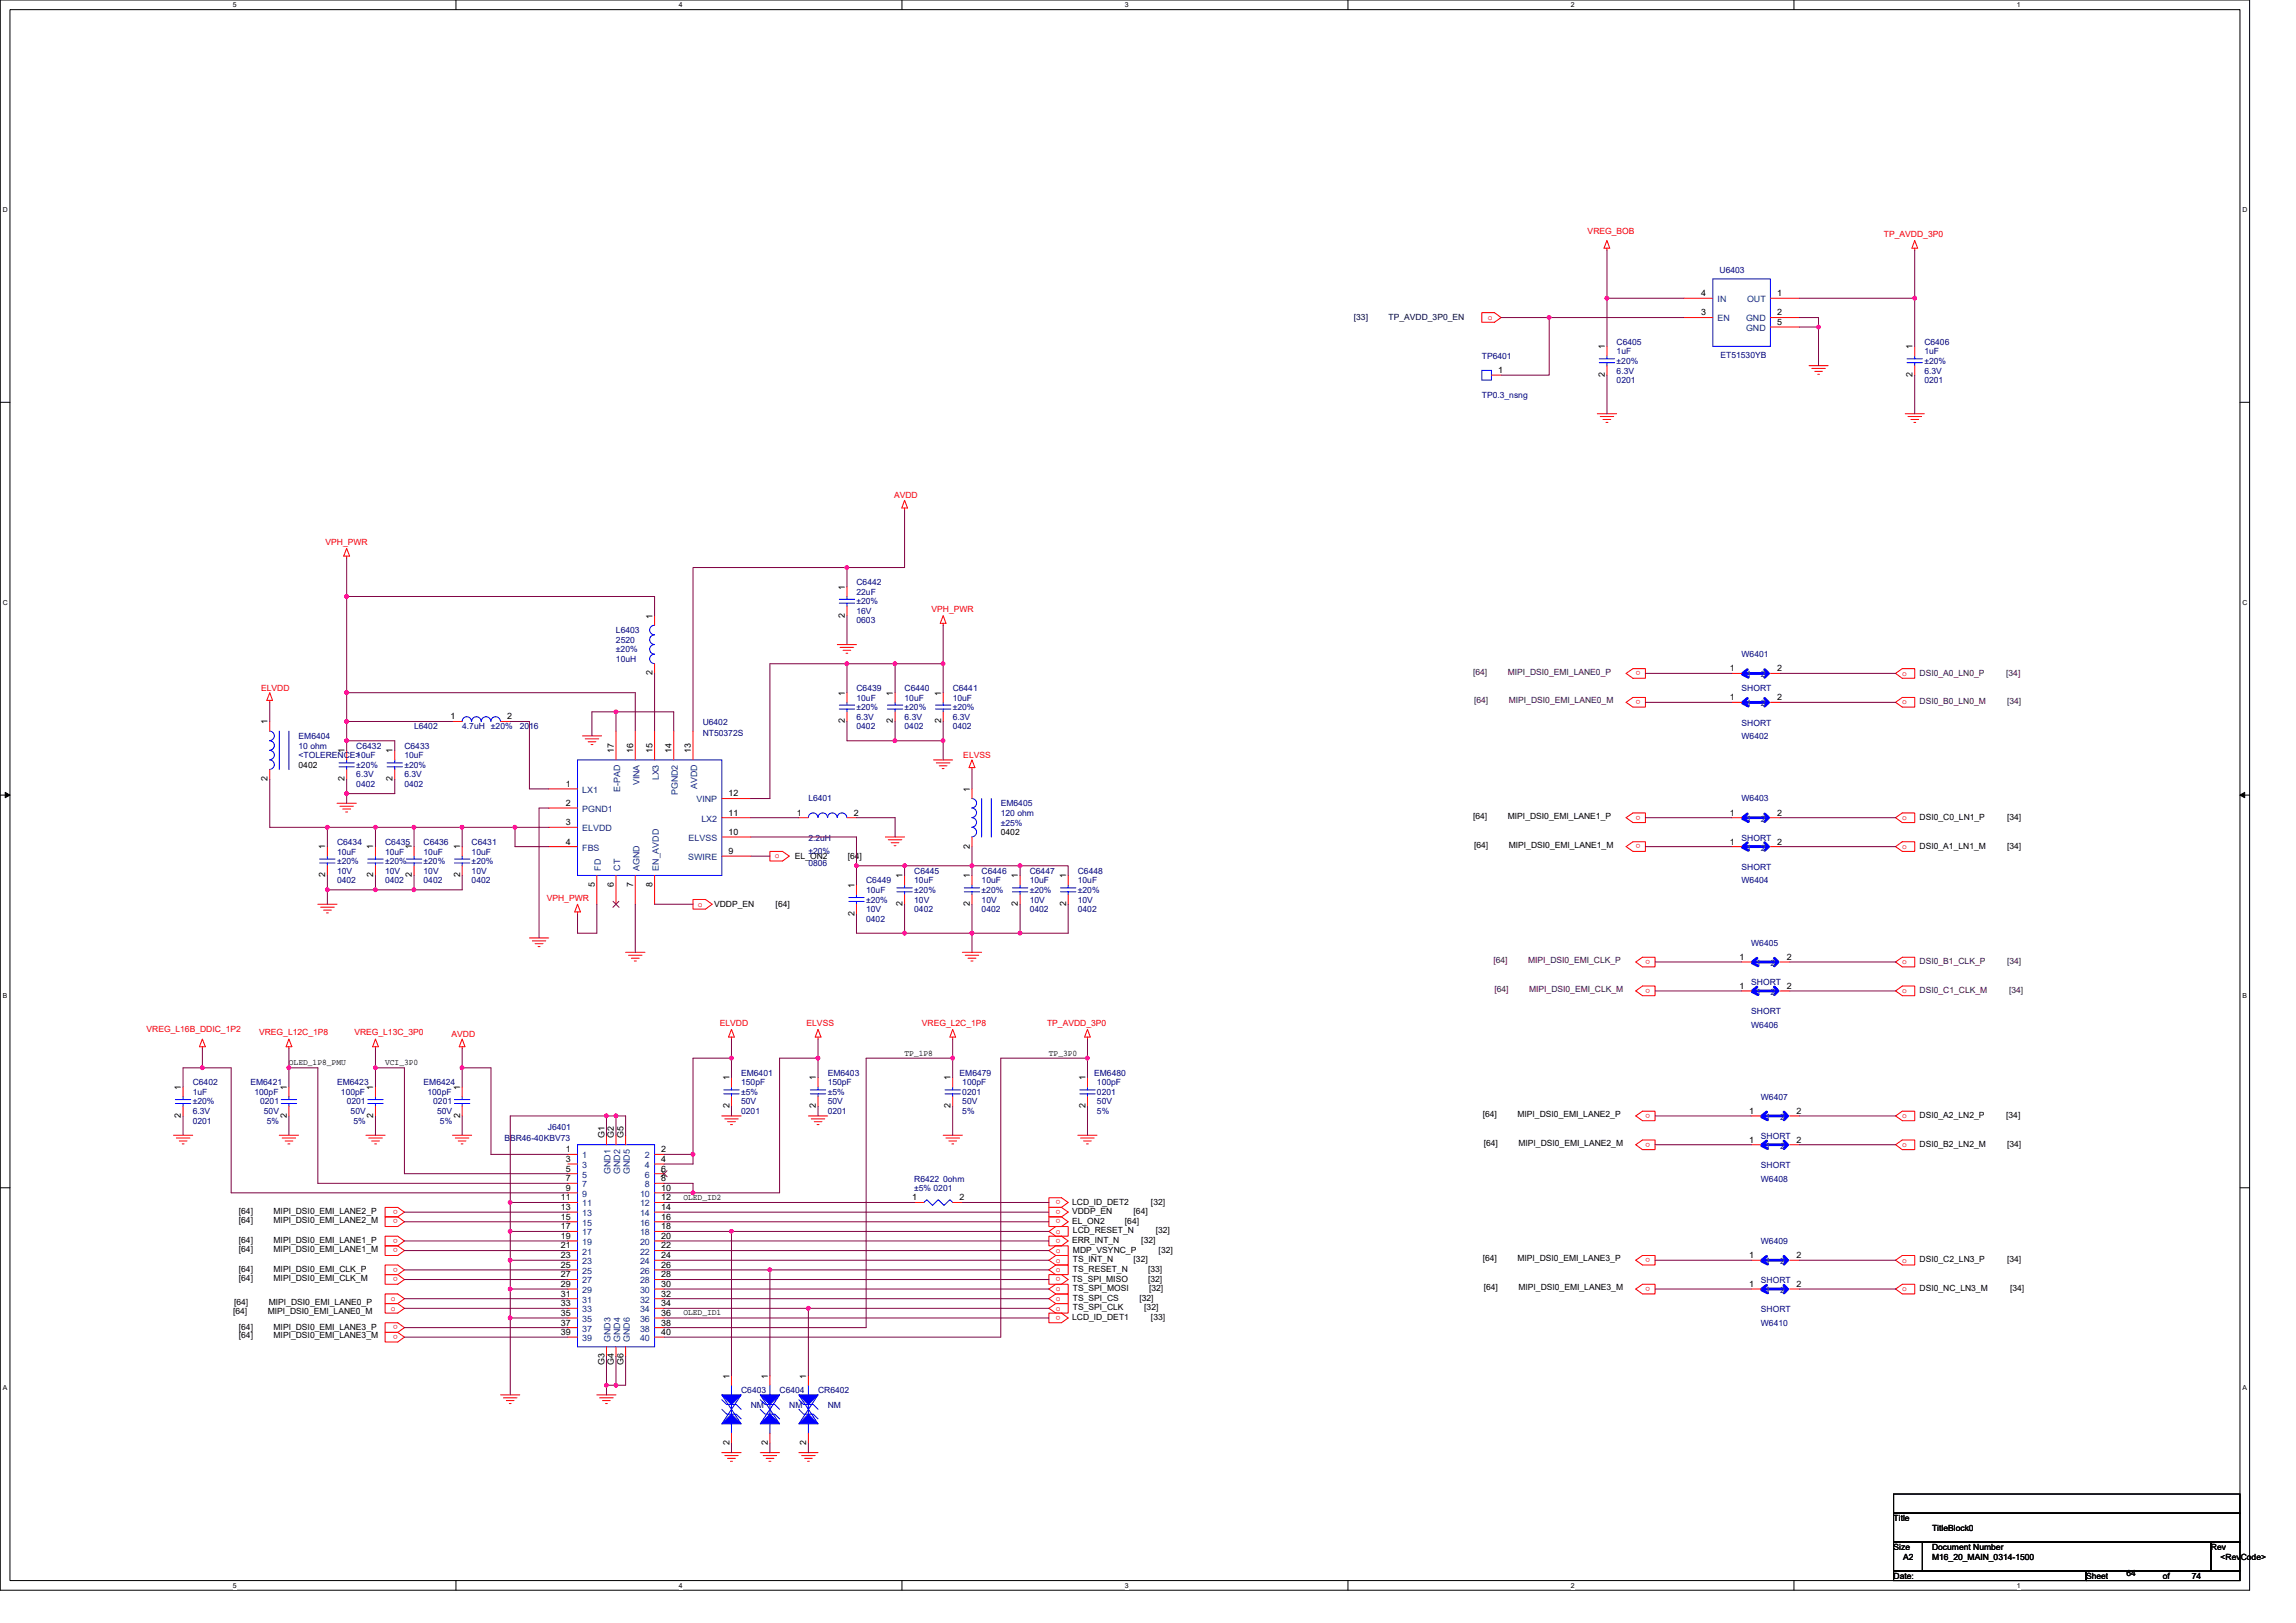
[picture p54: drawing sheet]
<svg xmlns="http://www.w3.org/2000/svg" width="297mm" height="210mm" viewBox="0 0 297 210" stroke-linecap="round" stroke-linejoin="round" font-family="sans-serif">
<defs><g id="words">
<g font-size="1.1" fill="#f00">
<text x="205.4" y="30.3">VREG_BOB</text>
<text x="243.7" y="30.6">TP_AVDD_3P0</text>
<text x="192.5" y="41.4">o</text>
<text x="115.7" y="64.5">AVDD</text>
<text x="42.1" y="70.5">VPH_PWR</text>
<text x="120.5" y="79.2">VPH_PWR</text>
<text x="33.8" y="89.4">ELVDD</text>
<text x="212.3" y="86.8" transform="rotate(180 212.3 86.8)">o</text>
<text x="246.1" y="87.4">o</text>
<text x="212.3" y="90.6" transform="rotate(180 212.3 90.6)">o</text>
<text x="246.1" y="91.1">o</text>
<text x="124.6" y="98.1">ELVSS</text>
<text x="212.3" y="105.5" transform="rotate(180 212.3 105.5)">o</text>
<text x="246.1" y="106.1">o</text>
<text x="100.2" y="111.1">o</text>
<text x="212.3" y="109.2" transform="rotate(180 212.3 109.2)">o</text>
<text x="246.1" y="109.8">o</text>
<text x="70.7" y="116.5">VPH_PWR</text>
<text x="90.3" y="117.3">o</text>
<text x="213.5" y="124.2" transform="rotate(180 213.5 124.2)">o</text>
<text x="246.1" y="124.8">o</text>
<text x="213.5" y="127.9" transform="rotate(180 213.5 127.9)">o</text>
<text x="246.1" y="128.5">o</text>
<text x="19" y="133.6">VREG_L16B_DDIC_1P2</text>
<text x="33.5" y="133.9">VREG_L12C_1P8</text>
<text x="45.8" y="133.9">VREG_L13C_3P0</text>
<text x="58.4" y="134.2">AVDD</text>
<text x="93.1" y="132.7">ELVDD</text>
<text x="104.3" y="132.7">ELVSS</text>
<text x="119.3" y="132.7">VREG_L2C_1P8</text>
<text x="135.5" y="132.7">TP_AVDD_3P0</text>
<text x="213.5" y="144.1" transform="rotate(180 213.5 144.1)">o</text>
<text x="213.5" y="147.8" transform="rotate(180 213.5 147.8)">o</text>
<text x="246.1" y="144.7">o</text>
<text x="246.1" y="148.4">o</text>
<text x="137.2" y="155.3" transform="rotate(180 137.2 155.3)">o</text>
<text x="51.5" y="156.5" transform="rotate(180 51.5 156.5)">o</text>
<text x="51.5" y="157.8" transform="rotate(180 51.5 157.8)">o</text>
<text x="51.5" y="160.3" transform="rotate(180 51.5 160.3)">o</text>
<text x="51.5" y="161.5" transform="rotate(180 51.5 161.5)">o</text>
<text x="136.6" y="159.6">o</text>
<text x="137.2" y="160.3" transform="rotate(180 137.2 160.3)">o</text>
<text x="137.2" y="156.5" transform="rotate(180 137.2 156.5)">o</text>
<text x="137.2" y="157.8" transform="rotate(180 137.2 157.8)">o</text>
<text x="51.5" y="164" transform="rotate(180 51.5 164)">o</text>
<text x="51.5" y="165.2" transform="rotate(180 51.5 165.2)">o</text>
<text x="136.6" y="162.1">o</text>
<text x="136.6" y="163.3">o</text>
<text x="136.6" y="164.6">o</text>
<text x="136.6" y="167.1">o</text>
<text x="137.2" y="165.2" transform="rotate(180 137.2 165.2)">o</text>
<text x="213.5" y="162.8" transform="rotate(180 213.5 162.8)">o</text>
<text x="213.5" y="166.5" transform="rotate(180 213.5 166.5)">o</text>
<text x="246.1" y="163.3">o</text>
<text x="246.1" y="167.1">o</text>
<text x="50.6" y="168.3">o</text>
<text x="50.6" y="169.6">o</text>
<text x="51.5" y="171.5" transform="rotate(180 51.5 171.5)">o</text>
<text x="51.5" y="172.7" transform="rotate(180 51.5 172.7)">o</text>
<text x="136.6" y="168.3">o</text>
<text x="136.6" y="169.6">o</text>
<text x="137.2" y="170.2" transform="rotate(180 137.2 170.2)">o</text>
</g>
<g font-size="1.1" fill="#000080">
<text x="222.5" y="35.4">U6403</text>
<text x="191.7" y="46.4">TP6401</text>
<text x="209.1" y="44.6">C6405</text>
<text x="209.1" y="45.8">1uF</text>
<text x="209.1" y="47.1">±20%</text>
<text x="222.6" y="46.3">ET51530YB</text>
<text x="249" y="44.6">C6406</text>
<text x="249" y="45.8">1uF</text>
<text x="249" y="47.1">±20%</text>
<text x="191.7" y="51.5">TP0.3_nsng</text>
<text x="209.1" y="49.6">0201</text>
<text x="209.1" y="48.3">6.3V</text>
<text x="249" y="49.6">0201</text>
<text x="249" y="48.3">6.3V</text>
<text x="110.8" y="75.7">C6442</text>
<text x="110.8" y="76.9">22uF</text>
<text x="79.7" y="81.9">L6403</text>
<text x="79.7" y="83.2">2520</text>
<text x="110.8" y="80.7">0603</text>
<text x="110.8" y="79.4">16V</text>
<text x="110.8" y="78.2">±20%</text>
<text x="79.7" y="85.7">10uH</text>
<text x="79.7" y="84.4">±20%</text>
<text x="110.8" y="89.4">C6439</text>
<text x="117" y="89.4">C6440</text>
<text x="123.3" y="89.4">C6441</text>
<text x="225.3" y="85">W6401</text>
<text x="225.3" y="89.4">SHORT</text>
<text x="38.6" y="95.6">EM6404</text>
<text x="53.6" y="94.4">L6402</text>
<text x="59.8" y="94.4">4.7uH</text>
<text x="63.5" y="94.4">±20%</text>
<text x="67.2" y="94.4">2016</text>
<text x="90.9" y="93.7">U6402</text>
<text x="90.9" y="95.2">NT50372S</text>
<text x="110.8" y="90.6">10uF</text>
<text x="110.8" y="94.4">0402</text>
<text x="110.8" y="93.1">6.3V</text>
<text x="110.8" y="91.9">±20%</text>
<text x="117" y="90.6">10uF</text>
<text x="117" y="94.4">0402</text>
<text x="117" y="93.1">6.3V</text>
<text x="117" y="91.9">±20%</text>
<text x="123.3" y="90.6">10uF</text>
<text x="123.3" y="94.4">0402</text>
<text x="123.3" y="93.1">6.3V</text>
<text x="123.3" y="91.9">±20%</text>
<text x="225.3" y="95.6">W6402</text>
<text x="225.3" y="93.9">SHORT</text>
<text x="38.6" y="96.9">10 ohm</text>
<text x="38.6" y="98.1">&lt;TOLERENCE&gt;</text>
<text x="46.1" y="96.9">C6432</text>
<text x="46.1" y="98.1">10uF</text>
<text x="46.1" y="101.8">0402</text>
<text x="46.1" y="100.6">6.3V</text>
<text x="46.1" y="99.3">±20%</text>
<text x="52.3" y="96.9">C6433</text>
<text x="52.3" y="98.1">10uF</text>
<text x="52.3" y="101.8">0402</text>
<text x="52.3" y="100.6">6.3V</text>
<text x="52.3" y="99.3">±20%</text>
<text x="104.6" y="103.7">L6401</text>
<text x="129.5" y="104.3">EM6405</text>
<text x="129.5" y="105.6">120 ohm</text>
<text x="129.5" y="106.8">±25%</text>
<text x="225.3" y="103.7">W6403</text>
<text x="43.6" y="109.3">C6434</text>
<text x="43.6" y="110.6">10uF</text>
<text x="43.6" y="113">10V</text>
<text x="43.6" y="111.8">±20%</text>
<text x="49.8" y="109.3">C6435</text>
<text x="49.8" y="110.6">10uF</text>
<text x="49.8" y="113">10V</text>
<text x="49.8" y="111.8">±20%</text>
<text x="54.8" y="109.3">C6436</text>
<text x="54.8" y="110.6">10uF</text>
<text x="54.8" y="113">10V</text>
<text x="54.8" y="111.8">±20%</text>
<text x="61" y="109.3">C6431</text>
<text x="61" y="110.6">10uF</text>
<text x="61" y="113">10V</text>
<text x="61" y="111.8">±20%</text>
<text x="104.6" y="108.8">2.2uH</text>
<text x="104.6" y="110.4">±20%</text>
<text x="104.6" y="112">0806</text>
<text x="118.3" y="113">C6445</text>
<text x="127" y="113">C6446</text>
<text x="133.2" y="113">C6447</text>
<text x="139.4" y="113">C6448</text>
<text x="225.3" y="112.5">SHORT</text>
<text x="225.3" y="108.8">SHORT</text>
<text x="43.6" y="114.3">0402</text>
<text x="49.8" y="114.3">0402</text>
<text x="54.8" y="114.3">0402</text>
<text x="61" y="114.3">0402</text>
<text x="112.1" y="114.3">C6449</text>
<text x="112.1" y="115.5">10uF</text>
<text x="112.1" y="119.3">0402</text>
<text x="112.1" y="118">10V</text>
<text x="112.1" y="116.8">±20%</text>
<text x="118.3" y="114.3">10uF</text>
<text x="118.3" y="118">0402</text>
<text x="118.3" y="116.8">10V</text>
<text x="118.3" y="115.5">±20%</text>
<text x="127" y="114.3">10uF</text>
<text x="127" y="118">0402</text>
<text x="127" y="116.8">10V</text>
<text x="127" y="115.5">±20%</text>
<text x="133.2" y="114.3">10uF</text>
<text x="133.2" y="118">0402</text>
<text x="133.2" y="116.8">10V</text>
<text x="133.2" y="115.5">±20%</text>
<text x="139.4" y="114.3">10uF</text>
<text x="139.4" y="118">0402</text>
<text x="139.4" y="116.8">10V</text>
<text x="139.4" y="115.5">±20%</text>
<text x="225.3" y="114.3">W6404</text>
<text x="226.6" y="122.4">W6405</text>
<text x="226.6" y="131.2">SHORT</text>
<text x="226.6" y="127.5">SHORT</text>
<text x="226.6" y="132.9">W6406</text>
<text x="24.9" y="140.4">C6402</text>
<text x="24.9" y="141.7">1uF</text>
<text x="24.9" y="142.9">±20%</text>
<text x="32.4" y="140.4">EM6421</text>
<text x="32.9" y="141.7">100pF</text>
<text x="33.7" y="142.9">0201</text>
<text x="43.6" y="140.4">EM6423</text>
<text x="44.1" y="141.7">100pF</text>
<text x="44.8" y="142.9">0201</text>
<text x="54.8" y="140.4">EM6424</text>
<text x="55.3" y="141.7">100pF</text>
<text x="56" y="142.9">0201</text>
<text x="95.9" y="139.2">EM6401</text>
<text x="95.9" y="140.4">150pF</text>
<text x="95.9" y="142.9">50V</text>
<text x="95.9" y="141.7">±5%</text>
<text x="107.1" y="139.2">EM6403</text>
<text x="107.1" y="140.4">150pF</text>
<text x="107.1" y="142.9">50V</text>
<text x="107.1" y="141.7">±5%</text>
<text x="124.1" y="139.2">EM6479</text>
<text x="124.5" y="140.4">100pF</text>
<text x="124.5" y="141.7">0201</text>
<text x="124.5" y="142.9">50V</text>
<text x="141.6" y="139.2">EM6480</text>
<text x="141.9" y="140.4">100pF</text>
<text x="141.9" y="141.7">0201</text>
<text x="141.9" y="142.9">50V</text>
<text x="227.8" y="142.3">W6407</text>
<text x="24.9" y="145.4">0201</text>
<text x="24.9" y="144.1">6.3V</text>
<text x="34.1" y="144.1">50V</text>
<text x="34.5" y="145.4">5%</text>
<text x="45.4" y="144.1">50V</text>
<text x="45.7" y="145.4">5%</text>
<text x="56.6" y="144.1">50V</text>
<text x="56.9" y="145.4">5%</text>
<text x="65.3" y="147.6">BBR46-40KBV73</text>
<text x="70.9" y="146.1">J6401</text>
<text x="95.9" y="144.1">0201</text>
<text x="107.1" y="144.1">0201</text>
<text x="124.5" y="144.1">5%</text>
<text x="141.9" y="144.1">5%</text>
<text x="227.8" y="147.4">SHORT</text>
<text x="118.3" y="152.9">R6422 0ohm</text>
<text x="118.3" y="154.1">±5% 0201</text>
<text x="227.8" y="152.9">W6408</text>
<text x="227.8" y="151.1">SHORT</text>
<text x="227.8" y="161">W6409</text>
<text x="227.8" y="166.1">SHORT</text>
<text x="227.8" y="171.5">W6410</text>
<text x="227.8" y="169.8">SHORT</text>
<text x="95.9" y="180.2">C6403</text>
<text x="97.1" y="182.2">NM</text>
<text x="100.9" y="180.2">C6404</text>
<text x="102.1" y="182.2">NM</text>
<text x="105.8" y="180.2">CR6402</text>
<text x="107.1" y="182.2">NM</text>
</g>
<g font-size="1.1" fill="#000040">
<text x="175.2" y="41.3">[33]</text>
<text x="179.6" y="41.3">TP_AVDD_3P0_EN</text>
</g>
<g font-size="1.1">
<text x="220.1" y="40.8">3</text>
<text x="220.1" y="38.3">4</text>
<text x="229.9" y="38.3">1</text>
<text x="229.9" y="40.8">2</text>
<text x="207.6" y="45.2" transform="rotate(-90 207.6 45.2)">1</text>
<text x="229.9" y="42">5</text>
<text x="247.4" y="45.2" transform="rotate(-90 247.4 45.2)">1</text>
<text x="193.8" y="48.3">1</text>
<text x="207.6" y="48.8" transform="rotate(-90 207.6 48.8)">2</text>
<text x="247.4" y="48.8" transform="rotate(-90 247.4 48.8)">2</text>
<text x="109.3" y="76.3" transform="rotate(-90 109.3 76.3)">1</text>
<text x="84.4" y="80" transform="rotate(-90 84.4 80)">1</text>
<text x="109.3" y="79.9" transform="rotate(-90 109.3 79.9)">2</text>
<text x="84.4" y="87.4" transform="rotate(-90 84.4 87.4)">2</text>
<text x="223.8" y="86.8">1</text>
<text x="229.9" y="86.8">2</text>
<text x="34.6" y="93.7" transform="rotate(-90 34.6 93.7)">1</text>
<text x="58.3" y="93.1">1</text>
<text x="65.6" y="93.1">2</text>
<text x="109.3" y="93.6" transform="rotate(-90 109.3 93.6)">2</text>
<text x="109.3" y="90" transform="rotate(-90 109.3 90)">1</text>
<text x="115.5" y="93.6" transform="rotate(-90 115.5 93.6)">2</text>
<text x="115.5" y="90" transform="rotate(-90 115.5 90)">1</text>
<text x="121.7" y="93.6" transform="rotate(-90 121.7 93.6)">2</text>
<text x="121.7" y="90" transform="rotate(-90 121.7 90)">1</text>
<text x="223.8" y="90.6">1</text>
<text x="229.9" y="90.6">2</text>
<text x="34.6" y="101.1" transform="rotate(-90 34.6 101.1)">2</text>
<text x="38.6" y="99.3">0402</text>
<text x="44.6" y="101.1" transform="rotate(-90 44.6 101.1)">2</text>
<text x="44.6" y="97.5" transform="rotate(-90 44.6 97.5)">1</text>
<text x="50.8" y="101.1" transform="rotate(-90 50.8 101.1)">2</text>
<text x="50.8" y="97.5" transform="rotate(-90 50.8 97.5)">1</text>
<text x="73.2" y="101.8">1</text>
<text x="79.4" y="97.5" transform="rotate(-90 79.4 97.5)">17</text>
<text x="81.9" y="97.5" transform="rotate(-90 81.9 97.5)">16</text>
<text x="84.4" y="97.5" transform="rotate(-90 84.4 97.5)">15</text>
<text x="86.9" y="97.5" transform="rotate(-90 86.9 97.5)">14</text>
<text x="89.4" y="97.5" transform="rotate(-90 89.4 97.5)">13</text>
<text x="73.2" y="104.3">2</text>
<text x="73.2" y="106.8">3</text>
<text x="94.3" y="105.5">11</text>
<text x="94.3" y="103">12</text>
<text x="103.1" y="105.5">1</text>
<text x="110.4" y="105.5">2</text>
<text x="125.5" y="102.4" transform="rotate(-90 125.5 102.4)">1</text>
<text x="190.6" y="105.9">[64]</text>
<text x="195.1" y="105.9">MIPI_DSI0_EMI_LANE1_P</text>
<text x="223.8" y="105.5">1</text>
<text x="229.9" y="105.5">2</text>
<text x="248.3" y="106.1">DSI0_C0_LN1_P</text>
<text x="259.7" y="106.1">[34]</text>
<text x="42.1" y="113.5" transform="rotate(-90 42.1 113.5)">2</text>
<text x="42.1" y="109.9" transform="rotate(-90 42.1 109.9)">1</text>
<text x="48.3" y="113.5" transform="rotate(-90 48.3 113.5)">2</text>
<text x="48.3" y="109.9" transform="rotate(-90 48.3 109.9)">1</text>
<text x="53.3" y="113.5" transform="rotate(-90 53.3 113.5)">2</text>
<text x="53.3" y="109.9" transform="rotate(-90 53.3 109.9)">1</text>
<text x="59.5" y="113.5" transform="rotate(-90 59.5 113.5)">2</text>
<text x="59.5" y="109.9" transform="rotate(-90 59.5 109.9)">1</text>
<text x="73.2" y="109.3">4</text>
<text x="94.3" y="110.5">9</text>
<text x="94.3" y="108">10</text>
<text x="102.8" y="111.2">EL_ON2</text>
<text x="109.7" y="111.2">[64]</text>
<text x="116.8" y="113.6" transform="rotate(-90 116.8 113.6)">1</text>
<text x="125.5" y="113.6" transform="rotate(-90 125.5 113.6)">1</text>
<text x="125.5" y="109.8" transform="rotate(-90 125.5 109.8)">2</text>
<text x="129.5" y="108.1">0402</text>
<text x="131.7" y="113.6" transform="rotate(-90 131.7 113.6)">1</text>
<text x="137.9" y="113.6" transform="rotate(-90 137.9 113.6)">1</text>
<text x="190.7" y="109.7">[64]</text>
<text x="195.2" y="109.7">MIPI_DSI0_EMI_LANE1_M</text>
<text x="223.8" y="109.3">1</text>
<text x="229.9" y="109.3">2</text>
<text x="248.3" y="109.8">DSI0_A1_LN1_M</text>
<text x="259.7" y="109.8">[34]</text>
<text x="76.9" y="114.8" transform="rotate(-90 76.9 114.8)">5</text>
<text x="79.4" y="114.8" transform="rotate(-90 79.4 114.8)">6</text>
<text x="81.9" y="114.8" transform="rotate(-90 81.9 114.8)">7</text>
<text x="84.4" y="114.8" transform="rotate(-90 84.4 114.8)">8</text>
<text x="92.4" y="117.4">VDDP_EN</text>
<text x="100.3" y="117.4">[64]</text>
<text x="110.5" y="118.5" transform="rotate(-90 110.5 118.5)">2</text>
<text x="110.5" y="114.9" transform="rotate(-90 110.5 114.9)">1</text>
<text x="116.8" y="117.3" transform="rotate(-90 116.8 117.3)">2</text>
<text x="125.5" y="117.3" transform="rotate(-90 125.5 117.3)">2</text>
<text x="131.7" y="117.3" transform="rotate(-90 131.7 117.3)">2</text>
<text x="137.9" y="117.3" transform="rotate(-90 137.9 117.3)">2</text>
<text x="225.1" y="124.2">1</text>
<text x="231.2" y="124.2">2</text>
<text x="225.1" y="127.9">1</text>
<text x="231.2" y="127.9">2</text>
<text x="37.4" y="137.8">OLED_1P8_PMU</text>
<text x="49.8" y="137.8">VCI_3P0</text>
<text x="117" y="136.6">TP_1P8</text>
<text x="135.7" y="136.6">TP_3P0</text>
<text x="23.4" y="141" transform="rotate(-90 23.4 141)">1</text>
<text x="37.1" y="141" transform="rotate(-90 37.1 141)">1</text>
<text x="48.3" y="141" transform="rotate(-90 48.3 141)">1</text>
<text x="59.5" y="141" transform="rotate(-90 59.5 141)">1</text>
<text x="94.4" y="143.4" transform="rotate(-90 94.4 143.4)">2</text>
<text x="94.4" y="139.8" transform="rotate(-90 94.4 139.8)">1</text>
<text x="105.6" y="143.4" transform="rotate(-90 105.6 143.4)">2</text>
<text x="105.6" y="139.8" transform="rotate(-90 105.6 139.8)">1</text>
<text x="123" y="143.4" transform="rotate(-90 123 143.4)">2</text>
<text x="123" y="139.8" transform="rotate(-90 123 139.8)">1</text>
<text x="140.4" y="143.4" transform="rotate(-90 140.4 143.4)">2</text>
<text x="140.4" y="139.8" transform="rotate(-90 140.4 139.8)">1</text>
<text x="23.4" y="144.6" transform="rotate(-90 23.4 144.6)">2</text>
<text x="37.1" y="144.6" transform="rotate(-90 37.1 144.6)">2</text>
<text x="48.3" y="144.6" transform="rotate(-90 48.3 144.6)">2</text>
<text x="59.5" y="144.6" transform="rotate(-90 59.5 144.6)">2</text>
<text x="73.2" y="149.1">1</text>
<text x="78.2" y="147.2" transform="rotate(-90 78.2 147.2)">G1</text>
<text x="79.4" y="147.2" transform="rotate(-90 79.4 147.2)">G2</text>
<text x="80.7" y="147.2" transform="rotate(-90 80.7 147.2)">G5</text>
<text x="85.6" y="149.1">2</text>
<text x="191.8" y="144.5">[64]</text>
<text x="192" y="148.3">[64]</text>
<text x="196.3" y="144.5">MIPI_DSI0_EMI_LANE2_P</text>
<text x="196.4" y="148.3">MIPI_DSI0_EMI_LANE2_M</text>
<text x="226.3" y="147.8">1</text>
<text x="226.3" y="144.1">1</text>
<text x="232.4" y="147.8">2</text>
<text x="232.4" y="144.1">2</text>
<text x="248.3" y="144.7">DSI0_A2_LN2_P</text>
<text x="248.3" y="148.4">DSI0_B2_LN2_M</text>
<text x="259.5" y="144.7">[34]</text>
<text x="259.7" y="148.4">[34]</text>
<text x="72.6" y="155.3">11</text>
<text x="73.2" y="150.3">3</text>
<text x="73.2" y="151.6">5</text>
<text x="73.2" y="152.8">7</text>
<text x="73.2" y="154.1">9</text>
<text x="85.6" y="150.3">4</text>
<text x="85.6" y="151.6">6</text>
<text x="85.6" y="152.8">8</text>
<text x="85.6" y="154.1">10</text>
<text x="85.6" y="155.3">12</text>
<text x="88.4" y="155.2">OLED_ID2</text>
<text x="118" y="155.3">1</text>
<text x="124.1" y="155.3">2</text>
<text x="138.7" y="155.8">LCD_ID_DET2</text>
<text x="148.9" y="155.8">[32]</text>
<text x="30.9" y="157.1">[64]</text>
<text x="30.9" y="158.2">[64]</text>
<text x="30.9" y="160.8">[64]</text>
<text x="30.9" y="161.9">[64]</text>
<text x="35.4" y="157.1">MIPI_DSI0_EMI_LANE2_P</text>
<text x="35.4" y="158.2">MIPI_DSI0_EMI_LANE2_M</text>
<text x="35.4" y="160.8">MIPI_DSI0_EMI_LANE1_P</text>
<text x="35.4" y="161.9">MIPI_DSI0_EMI_LANE1_M</text>
<text x="72.6" y="156.5">13</text>
<text x="72.6" y="157.8">15</text>
<text x="72.6" y="159">17</text>
<text x="72.6" y="160.3">19</text>
<text x="72.6" y="161.5">21</text>
<text x="85.6" y="156.5">14</text>
<text x="85.6" y="157.8">16</text>
<text x="85.6" y="159">18</text>
<text x="85.6" y="160.3">20</text>
<text x="85.6" y="161.5">22</text>
<text x="138.7" y="160.8">ERR_INT_N</text>
<text x="138.7" y="157.1">VDDP_EN</text>
<text x="138.7" y="158.3">EL_ON2</text>
<text x="138.8" y="159.6">LCD_RESET_N</text>
<text x="145.5" y="158.3">[64]</text>
<text x="146.7" y="157.1">[64]</text>
<text x="147.7" y="160.8">[32]</text>
<text x="149.5" y="159.6">[32]</text>
<text x="30.9" y="164.6">[64]</text>
<text x="30.9" y="165.7">[64]</text>
<text x="35.4" y="164.6">MIPI_DSI0_EMI_CLK_P</text>
<text x="35.4" y="165.7">MIPI_DSI0_EMI_CLK_M</text>
<text x="72.6" y="162.8">23</text>
<text x="72.6" y="164">25</text>
<text x="72.6" y="165.3">27</text>
<text x="72.6" y="166.5">29</text>
<text x="72.6" y="167.7">31</text>
<text x="85.6" y="162.8">24</text>
<text x="85.6" y="164">26</text>
<text x="85.6" y="165.3">28</text>
<text x="85.6" y="166.5">30</text>
<text x="85.6" y="167.7">32</text>
<text x="138.7" y="165.8">TS_SPI_MISO</text>
<text x="138.8" y="162.1">MDP_VSYNC_P</text>
<text x="138.8" y="163.3">TS_INT_N</text>
<text x="138.8" y="164.6">TS_RESET_N</text>
<text x="138.8" y="167">TS_SPI_MOSI</text>
<text x="146.7" y="163.3">[32]</text>
<text x="148.5" y="164.6">[33]</text>
<text x="148.5" y="165.8">[32]</text>
<text x="148.7" y="167">[32]</text>
<text x="149.9" y="162.1">[32]</text>
<text x="191.8" y="163.2">[64]</text>
<text x="192" y="166.9">[64]</text>
<text x="196.3" y="163.2">MIPI_DSI0_EMI_LANE3_P</text>
<text x="196.4" y="166.9">MIPI_DSI0_EMI_LANE3_M</text>
<text x="226.3" y="166.5">1</text>
<text x="226.3" y="162.8">1</text>
<text x="232.4" y="166.5">2</text>
<text x="232.4" y="162.8">2</text>
<text x="248.3" y="163.3">DSI0_C2_LN3_P</text>
<text x="248.3" y="167">DSI0_NC_LN3_M</text>
<text x="259.7" y="163.3">[34]</text>
<text x="260" y="167">[34]</text>
<text x="30.2" y="170">[64]</text>
<text x="30.3" y="168.8">[64]</text>
<text x="30.9" y="172">[64]</text>
<text x="30.9" y="173.1">[64]</text>
<text x="34.6" y="170">MIPI_DSI0_EMI_LANE0_M</text>
<text x="34.8" y="168.8">MIPI_DSI0_EMI_LANE0_P</text>
<text x="35.4" y="172">MIPI_DSI0_EMI_LANE3_P</text>
<text x="35.4" y="173.1">MIPI_DSI0_EMI_LANE3_M</text>
<text x="72.6" y="169">33</text>
<text x="72.6" y="170.2">35</text>
<text x="72.6" y="171.5">37</text>
<text x="72.6" y="172.7">39</text>
<text x="85.6" y="169">34</text>
<text x="85.6" y="170.2">36</text>
<text x="85.6" y="171.5">38</text>
<text x="85.6" y="172.7">40</text>
<text x="88.4" y="170.2">OLED_ID1</text>
<text x="138.7" y="170.8">LCD_ID_DET1</text>
<text x="138.8" y="168.3">TS_SPI_CS</text>
<text x="138.8" y="169.5">TS_SPI_CLK</text>
<text x="147.4" y="168.3">[32]</text>
<text x="148" y="169.5">[32]</text>
<text x="148.9" y="170.8">[33]</text>
<text x="78.2" y="176.6" transform="rotate(-90 78.2 176.6)">G3</text>
<text x="79.4" y="176.6" transform="rotate(-90 79.4 176.6)">G4</text>
<text x="80.7" y="176.6" transform="rotate(-90 80.7 176.6)">G6</text>
<text x="94.4" y="178.3" transform="rotate(-90 94.4 178.3)">1</text>
<text x="99.3" y="178.3" transform="rotate(-90 99.3 178.3)">1</text>
<text x="104.3" y="178.3" transform="rotate(-90 104.3 178.3)">1</text>
<text x="94.4" y="186.9" transform="rotate(-90 94.4 186.9)">2</text>
<text x="99.3" y="186.9" transform="rotate(-90 99.3 186.9)">2</text>
<text x="104.3" y="186.9" transform="rotate(-90 104.3 186.9)">2</text>
<text x="245" y="196.8">Title</text>
<text x="245" y="200.5">Size</text>
<text x="246.2" y="201.8">A2</text>
<text x="250" y="201.8">M16_20_MAIN_0314-1500</text>
<text x="250" y="198">TitleBlock0</text>
<text x="250" y="200.5">Document Number</text>
<text x="275.1" y="203.9">64</text>
<text x="286" y="200.5">Rev</text>
<text x="287.3" y="201.8">&lt;RevCode&gt;</text>
<text x="245" y="204.3">Date:</text>
<text x="269.9" y="204.3">Sheet</text>
<text x="279.8" y="204.3">of</text>
<text x="283.6" y="204.3">74</text>
</g>
<g font-size="1.1" fill="#004080">
<text x="222.2" y="41.6">EN</text>
<text x="222.2" y="39.1">IN</text>
<text x="225.9" y="41.6">GND</text>
<text x="226" y="39.1">OUT</text>
<text x="225.9" y="42.8">GND</text>
<text x="225.9" y="87.6">1</text>
<text x="227.8" y="87.6">2</text>
<text x="225.9" y="91.4">1</text>
<text x="227.8" y="91.4">2</text>
<text x="82.7" y="101.6" transform="rotate(-90 82.7 101.6)">VINA</text>
<text x="85.2" y="101" transform="rotate(-90 85.2 101)">LX3</text>
<text x="75.3" y="102.6">LX1</text>
<text x="75.3" y="105.1">PGND1</text>
<text x="75.3" y="107.5">ELVDD</text>
<text x="80.2" y="102.4" transform="rotate(-90 80.2 102.4)">E-PAD</text>
<text x="87.7" y="102.9" transform="rotate(-90 87.7 102.9)">PGND2</text>
<text x="90.1" y="103.8">VINP</text>
<text x="90.2" y="102.1" transform="rotate(-90 90.2 102.1)">AVDD</text>
<text x="90.7" y="106.3">LX2</text>
<text x="225.9" y="106.3">1</text>
<text x="227.8" y="106.3">2</text>
<text x="75.3" y="110">FBS</text>
<text x="77.7" y="112.6" transform="rotate(-90 77.7 112.6)">FD</text>
<text x="80.2" y="112.6" transform="rotate(-90 80.2 112.6)">CT</text>
<text x="82.7" y="112.6" transform="rotate(-90 82.7 112.6)">AGND</text>
<text x="85.2" y="112.6" transform="rotate(-90 85.2 112.6)">EN_AVDD</text>
<text x="89" y="111.3">SWIRE</text>
<text x="89.1" y="108.8">ELVSS</text>
<text x="225.9" y="110">1</text>
<text x="227.8" y="110">2</text>
<text x="227.2" y="125">1</text>
<text x="229" y="125">2</text>
<text x="227.2" y="128.7">1</text>
<text x="229" y="128.7">2</text>
<text x="75.3" y="149.9">1</text>
<text x="83.4" y="149.9">2</text>
<text x="228.4" y="148.6">1</text>
<text x="228.4" y="144.9">1</text>
<text x="230.3" y="148.6">2</text>
<text x="230.3" y="144.9">2</text>
<text x="75.3" y="151.1">3</text>
<text x="75.3" y="152.4">5</text>
<text x="75.3" y="153.6">7</text>
<text x="75.3" y="154.8">9</text>
<text x="79" y="151.9" transform="rotate(-90 79 151.9)">GND1</text>
<text x="80.2" y="151.9" transform="rotate(-90 80.2 151.9)">GND2</text>
<text x="81.5" y="151.9" transform="rotate(-90 81.5 151.9)">GND5</text>
<text x="82.8" y="154.8">10</text>
<text x="83.4" y="151.1">4</text>
<text x="83.4" y="152.4">6</text>
<text x="83.4" y="153.6">8</text>
<text x="75.3" y="156.1">11</text>
<text x="75.3" y="157.3">13</text>
<text x="75.3" y="158.6">15</text>
<text x="75.3" y="159.8">17</text>
<text x="75.3" y="161.1">19</text>
<text x="82.8" y="156.1">12</text>
<text x="82.8" y="157.3">14</text>
<text x="82.8" y="158.6">16</text>
<text x="82.8" y="159.8">18</text>
<text x="82.8" y="161.1">20</text>
<text x="75.3" y="162.3">21</text>
<text x="75.3" y="163.6">23</text>
<text x="75.3" y="164.8">25</text>
<text x="75.3" y="166.1">27</text>
<text x="75.3" y="167.3">29</text>
<text x="82.8" y="162.3">22</text>
<text x="82.8" y="163.6">24</text>
<text x="82.8" y="164.8">26</text>
<text x="82.8" y="166.1">28</text>
<text x="82.8" y="167.3">30</text>
<text x="228.4" y="167.3">1</text>
<text x="228.4" y="163.6">1</text>
<text x="230.3" y="167.3">2</text>
<text x="230.3" y="163.6">2</text>
<text x="75.3" y="168.5">31</text>
<text x="75.3" y="169.8">33</text>
<text x="75.3" y="171">35</text>
<text x="75.3" y="172.3">37</text>
<text x="75.3" y="173.5">39</text>
<text x="79" y="173.6" transform="rotate(-90 79 173.6)">GND3</text>
<text x="80.2" y="173.6" transform="rotate(-90 80.2 173.6)">GND4</text>
<text x="81.5" y="173.6" transform="rotate(-90 81.5 173.6)">GND6</text>
<text x="82.8" y="168.5">32</text>
<text x="82.8" y="169.8">34</text>
<text x="82.8" y="171">36</text>
<text x="82.8" y="172.3">38</text>
<text x="82.8" y="173.5">40</text>
</g>
<g font-size="1.1" fill="#400040">
<text x="190.6" y="87.3">[64]</text>
<text x="195.1" y="87.3">MIPI_DSI0_EMI_LANE0_P</text>
<text x="248.3" y="87.4">DSI0_A0_LN0_P</text>
<text x="259.5" y="87.4">[34]</text>
<text x="190.7" y="91">[64]</text>
<text x="195.2" y="91">MIPI_DSI0_EMI_LANE0_M</text>
<text x="248.3" y="91.1">DSI0_B0_LN0_M</text>
<text x="259.7" y="91.1">[34]</text>
<text x="193.2" y="124.6">[64]</text>
<text x="197.7" y="124.6">MIPI_DSI0_EMI_CLK_P</text>
<text x="248.3" y="124.7">DSI0_B1_CLK_P</text>
<text x="259.7" y="124.7">[34]</text>
<text x="193.3" y="128.3">[64]</text>
<text x="197.8" y="128.3">MIPI_DSI0_EMI_CLK_M</text>
<text x="248.3" y="128.5">DSI0_C1_CLK_M</text>
<text x="259.9" y="128.5">[34]</text>
</g>
<g font-size=".9">
<text x="30.1" y="1">5</text>
<text x="87.8" y="1">4</text>
<text x="145.5" y="1">3</text>
<text x="203.2" y="1">2</text>
<text x="260.9" y="1">1</text>
<text x=".4" y="27.5">D</text>
<text x="290.1" y="27.5">D</text>
<text x=".4" y="78.3">C</text>
<text x="290.1" y="78.3">C</text>
<text x=".4" y="129.1">B</text>
<text x="290.1" y="129.1">B</text>
<text x=".4" y="179.9">A</text>
<text x="290.1" y="179.9">A</text>
<text x="30.1" y="205.4">5</text>
<text x="87.8" y="205.4">4</text>
<text x="145.5" y="205.4">3</text>
<text x="203.2" y="205.4">2</text>
<text x="260.9" y="205.4">1</text>
</g>
</g></defs>
<path d="M0 0h291v205.7h-291zM1.3 1.2h288.5v203.3h-288.5z" fill="none" stroke="#000" stroke-width=".13"/>
<g fill="#fff">
<path d="M30.1 .1h.5v1h-.5z"/>
<path d="M30.1 204.6h.5v1h-.5z"/>
</g>
<path d="M59 0v1.2M59 204.5v1.2" fill="none" stroke="#000" stroke-width=".13"/>
<g fill="#fff">
<path d="M87.8 .1h.5v1h-.5z"/>
<path d="M87.8 204.6h.5v1h-.5z"/>
</g>
<path d="M116.7 0v1.2M116.7 204.5v1.2" fill="none" stroke="#000" stroke-width=".13"/>
<g fill="#fff">
<path d="M145.5 .1h.5v1h-.5z"/>
<path d="M145.5 204.6h.5v1h-.5z"/>
</g>
<path d="M174.4 0v1.2M174.4 204.5v1.2" fill="none" stroke="#000" stroke-width=".13"/>
<g fill="#fff">
<path d="M203.2 .1h.5v1h-.5z"/>
<path d="M203.2 204.6h.5v1h-.5z"/>
</g>
<path d="M232.1 0v1.2M232.1 204.5v1.2" fill="none" stroke="#000" stroke-width=".13"/>
<g fill="#fff">
<path d="M260.9 .1h.5v1h-.5z"/>
<path d="M260.9 204.6h.5v1h-.5z"/>
<path d="M.4 26.6h.6v1h-.6z"/>
<path d="M290.1 26.6h.6v1h-.6z"/>
<path d="M.4 77.4h.6v1h-.6z"/>
<path d="M290.1 77.4h.6v1h-.6z"/>
</g>
<path d="M0 52h1.3M289.8 52h1.2" fill="none" stroke="#000" stroke-width=".13"/>
<g fill="#fff">
<path d="M.4 128.3h.5v1h-.5z"/>
<path d="M290.1 128.3h.6v1h-.6z"/>
</g>
<path d="M0 102.9h1.3M289.8 102.9h1.2" fill="none" stroke="#000" stroke-width=".13"/>
<path d="M.7 102.5l.6 .4-.6 .3zM289.8 102.9l.6-.4v.7z" fill="#000" stroke="#000" stroke-width=".13"/>
<g fill="#fff">
<path d="M.4 179.1h.5v1h-.5z"/>
<path d="M290.1 179.1h.6v1h-.6z"/>
</g>
<path d="M0 153.7h1.3M289.8 153.7h1.2M245 199.5h3.7v3.7h-3.7zM245 193.3h44.8v2.5h-44.8zM245 195.8h44.8v3.7h-44.8zM248.7 199.5h37.3v3.7h-37.3zM286 199.5h3.8v3.7h-3.8zM245 203.2h24.9v1.3h-24.9zM269.9 203.2h19.9v1.3h-19.9z" fill="none" stroke="#000" stroke-width=".13"/>
<g fill="none" stroke="#f00" stroke-width=".13">
<path d="M207.9 32.1v.3M207.9 31.1l.4 1h-.8zM217.8 38.6h3.8M229 38.6h3.8M247.7 31.1l.4 1h-.7zM247.7 32.1v.3M191.7 40.4h1.6l.9 .7-.9 .6h-1.6zM193 48.5h1.2M206.6 53.5h2.5M207 53.9h1.8M207.4 54.3h1M207.8 54.7h.2"/>
<path d="M207.9 44.8v1.3M207.9 47.3v1.2M217.8 41.1h3.8M229 41.1h3.8M229 42.3h3.8M234 47.3h2.5M234.4 47.7h1.8M234.8 48h1M235.2 48.4h.2M246.5 53.5h2.5M246.8 53.9h1.8M247.2 54.3h1"/>
<path d="M247.6 54.7h.2M247.7 44.8v1.3M247.7 47.3v1.2M44.8 71.9v.3M44.8 71l.4 .9h-.7zM84.7 79.7v1.2M109.6 75.9v1.3M109.6 78.4v1.3M117 65.7v.3M117 64.7l.4 1h-.7zM122 79.7l.4 .9h-.8zM34.9 89.6l.4 1h-.8z"/>
<path d="M34.9 90.6v.3M34.9 93.3v1.3M34.9 99.6v1.2M44.8 97.1v1.2M44.8 99.6v1.2M51.1 97.1v1.2M51.1 99.6v1.2M58.5 93.3h1.3M64.8 93.3h1.2M75.4 95.2h2.4M75.7 95.6h1.8M76.1 96h1"/>
<path d="M76.5 96.3h.2M79.7 94.6v3.7M82.2 94.6v3.7M84.7 94.6v3.7M84.7 85.9v1.2M87.2 94.6v3.7M89.7 94.6v3.7M108.3 83.4h2.5M108.7 83.8h1.7M109.1 84.1h1M109.4 84.5h.3M109.6 89.6v1.3"/>
<path d="M109.6 92.1v1.2M115.8 89.6v1.3M115.8 92.1v1.2M120.8 98.3h2.5M121.1 98.7h1.8M121.5 99.1h1M121.9 99.4h.2M122 80.6v.3M122 89.6v1.3M122 92.1v1.2M125.7 99.3v.3M125.7 98.3l.4 1h-.7z"/>
<path d="M210.4 87.1l.9-.6h1.6v1.3h-1.6zM210.4 90.9l.9-.7h1.6v1.3h-1.6zM224.1 87.1h1.2M224.1 90.9h1.2M229 87.1h1.3M229 90.9h1.3M245.2 87.1l.9-.6h1.6v1.3h-1.6zM245.2 90.9l.9-.7h1.6v1.3h-1.6zM41.1 117h2.5M41.5 117.4h1.7M41.9 117.8h1M42.2 118.1h.3"/>
<path d="M42.4 109.5v1.3M42.4 112v1.3M43.6 103.9h2.5M44 104.3h1.7M44.3 104.7h1.1M44.7 105.1h.3M48.6 109.5v1.3M48.6 112v1.3M53.6 109.5v1.3M53.6 112v1.3M59.8 109.5v1.3M59.8 112v1.3"/>
<path d="M71 102.1h3.7M71 104.5h3.7M71 107h3.7M71 109.5h3.7M74.7 118v.2M74.7 117l.4 1h-.7zM77.2 113.3v3.7M79.7 113.3v3.7M82.2 113.3v3.7M84.7 113.3v3.7M89.7 116.4h1.6l.8 .6-.8 .6h-1.6zM93.4 110.8h3.7"/>
<path d="M93.4 108.3h3.7M93.4 105.8h3.7M93.4 103.3h3.7M99.6 110.2h1.6l.9 .6-.9 .6h-1.6zM103.4 105.8h1.2M109.6 105.8h1.2M110.8 114.5v1.3M110.8 117v1.2M114.6 108.3h2.4M114.9 108.6h1.8M115.3 109h1M115.7 109.4h.2"/>
<path d="M117 113.3v1.2M117 115.8v1.2M125.7 102.1v1.2M125.7 108.3v1.2M125.7 113.3v1.2M125.7 115.8v1.2M132 113.3v1.2M132 115.8v1.2M138.2 113.3v1.2M138.2 115.8v1.2M210.4 105.8l.9-.6h1.6v1.2h-1.6zM210.4 109.5l.9-.6h1.6v1.3h-1.6z"/>
<path d="M224.1 109.5h1.2M224.1 105.8h1.2M229 109.5h1.3M229 105.8h1.3M245.2 105.8l.9-.6h1.6v1.2h-1.6zM245.2 109.5l.9-.6h1.6v1.3h-1.6zM26.2 134.4l.4 1h-.8zM26.2 135.4v.3M37.4 135.4v.3M37.4 134.4l.4 1h-.8zM48.6 135.4v.3M48.6 134.4l.4 1h-.8z"/>
<path d="M59.8 135.4v.3M59.8 134.4l.4 1h-.8zM68.5 121.3h2.5M68.9 121.7h1.7M69.2 122.1h1M69.6 122.5h.3M80.9 123.2h2.5M81.3 123.6h1.8M81.7 124h1M82.1 124.3h.2M94.6 133.2l.4 1h-.7zM94.6 134.2v.2"/>
<path d="M94.6 139.4v1.3M105.8 134.2v.2M105.8 139.4v1.3M105.8 133.2l.4 1h-.7zM123.3 133.2l.3 1h-.7zM123.3 134.2v.2M123.3 139.4v1.3M124.5 123.2h2.5M124.9 123.6h1.7M125.2 124h1.1M125.6 124.3h.3M140.7 133.2l.4 1h-.8z"/>
<path d="M140.7 134.2v.2M140.7 139.4v1.3M211.6 124.5l.9-.7h1.6v1.3h-1.6zM211.6 128.2l.9-.6h1.6v1.2h-1.6zM225.3 128.2h1.3M225.3 124.5h1.3M230.3 128.2h1.2M230.3 124.5h1.2M245.2 124.5l.9-.7h1.6v1.3h-1.6zM245.2 128.2l.9-.6h1.6v1.2h-1.6zM22.5 146.9h2.4M22.8 147.2h1.8"/>
<path d="M23.2 147.6h1M23.6 148h.2M23.7 140.7v1.2M23.7 143.1v1.3M36.1 146.9h2.5M36.5 147.2h1.7M36.9 147.6h1M37.3 148h.2M37.4 140.7v1.2M37.4 143.1v1.3M47.3 146.9h2.5M47.7 147.2h1.8"/>
<path d="M48.1 147.6h1M48.5 148h.2M48.6 140.7v1.2M48.6 143.1v1.3M49.8 156.2h1.7l.8 .6-.8 .6h-1.7zM49.8 157.4h1.7l.8 .7-.8 .6h-1.7zM49.8 159.9h1.7l.8 .6-.8 .7h-1.7zM58.5 146.9h2.5M58.9 147.2h1.8M59.3 147.6h1M59.7 148h.2M59.8 140.7v1.2"/>
<path d="M59.8 143.1v1.3M73.5 149.4h1.2M73.5 150.6h1.2M73.5 151.8h1.2M73.5 153.1h1.2M73.5 154.3h1.2M73.5 155.6h1.2M73.5 156.8h1.2M73.5 158.1h1.2M73.5 159.3h1.2M78.5 146.9v1.2M79.7 146.9v1.2"/>
<path d="M80.9 146.9v1.2M84.7 149.4h1.2M84.7 150.6h1.2M84.7 151.8h1.2M84.7 153.1h1.2M84.7 154.3h1.2M84.7 155.6h1.2M84.7 156.8h1.2M84.7 158.1h1.2M84.7 159.3h1.2M93.4 144.4h2.5M93.8 144.8h1.7"/>
<path d="M94.1 145.1h1M94.5 145.5h.3M94.6 141.9v1.2M104.6 144.4h2.5M105 144.8h1.7M105.3 145.1h1M105.7 145.5h.3M105.8 141.9v1.2M118.3 155.6h1.2M122 146.9h2.5M122.4 147.2h1.7M122.8 147.6h1"/>
<path d="M123.1 148h.3M123.3 141.9v1.2M123.3 155.6h1.2M135.7 155h1.6l.9 .6-.9 .6h-1.6zM135.7 159.9h1.6l.9 .6-.9 .7h-1.6zM135.7 157.4h1.6l.9 .7-.9 .6h-1.6zM135.7 159.3l.9-.6h1.6v1.2h-1.6zM137.3 156.2l.9 .6-.9 .6M137.3 156.2h-1.6v1.2h1.6M139.4 146.9h2.5M139.8 147.2h1.8M140.2 147.6h1"/>
<path d="M140.6 148h.2M140.7 141.9v1.2M211.6 144.4l.9-.6h1.6v1.2h-1.6zM211.6 148.1l.9-.6h1.6v1.2h-1.6zM226.6 148.1h1.2M226.6 144.4h1.2M231.5 148.1h1.3M231.5 144.4h1.3M245.2 144.4l.9-.6h1.6v1.2h-1.6zM245.2 148.1l.9-.6h1.6v1.2h-1.6zM49.8 161.2h1.7l.8 .6-.8 .6h-1.7zM49.8 163.7h1.7l.8 .6-.8 .6h-1.7z"/>
<path d="M49.8 164.9h1.7l.8 .6-.8 .7h-1.7zM49.8 167.4h1.7l.8 .6-.8 .7h-1.7zM49.8 168.7h1.7l.8 .6-.8 .6h-1.7zM49.8 171.1h1.7l.8 .7-.8 .6h-1.7zM49.8 172.4h1.7l.8 .6-.8 .6h-1.7zM73.5 160.5h1.2M73.5 161.8h1.2M73.5 163h1.2M73.5 164.3h1.2M73.5 165.5h1.2M73.5 166.8h1.2M73.5 168h1.2"/>
<path d="M73.5 169.3h1.2M73.5 170.5h1.2M73.5 171.8h1.2M73.5 173h1.2M78.5 174.2v1.3M79.7 174.2v1.3M80.9 174.2v1.3M84.7 160.5h1.2M84.7 161.8h1.2M84.7 163h1.2M84.7 164.3h1.2M84.7 165.5h1.2"/>
<path d="M84.7 166.8h1.2M84.7 168h1.2M84.7 169.3h1.2M84.7 170.5h1.2M84.7 171.8h1.2M84.7 173h1.2M94.6 178v1.2M99.6 178v1.2M104.6 178v1.2M135.7 164.9h1.6l.9 .6-.9 .7h-1.6zM135.7 169.9h1.6l.9 .6-.9 .6h-1.6zM135.7 161.8l.9-.6h1.6v1.2h-1.6z"/>
<path d="M135.7 164.3l.9-.6h1.6v1.2h-1.6zM135.7 166.8l.9-.6h1.6v1.2h-1.6zM135.7 169.3l.9-.6h1.6v1.2h-1.6zM136.6 162.4h1.6v1.3h-1.6M136.6 167.4h1.6v1.3h-1.6M136.6 162.4l-.9 .6 .9 .7M136.6 167.4l-.9 .6 .9 .7M211.6 163l.9-.6h1.6v1.3h-1.6zM211.6 166.8l.9-.6h1.6v1.2h-1.6zM226.6 166.8h1.2M226.6 163h1.2M231.5 166.8h1.3"/>
<path d="M231.5 163h1.3M245.2 163l.9-.6h1.6v1.3h-1.6zM245.2 166.8l.9-.6h1.6v1.2h-1.6zM64.8 180.5h2.4M65.1 180.8h1.8M65.5 181.2h1M65.9 181.6h.2M77.2 180.5h2.5M77.6 180.8h1.7M78 181.2h.9M78.3 181.6h.3M93.4 187.9h2.5"/>
<path d="M93.8 188.3h1.7M94.1 188.7h1M94.5 189.1h.3M94.6 185.4v1.3M98.4 187.9h2.5M98.7 188.3h1.8M99.1 188.7h1M99.5 189.1h.2M99.6 185.4v1.3M103.4 187.9h2.4M103.7 188.3h1.8M104.1 188.7h1"/>
<path d="M104.5 189.1h.2M104.6 185.4v1.3"/>
</g>
<g fill="none" stroke="#00f" stroke-width=".13">
<path d="M221.6 36.1h7.4v8.7h-7.4zM191.7 47.9h1.3v1.3h-1.3zM206.9 46.4h2M206.9 46.9h2M207.9 46.1v.3M207.9 46.9v.4M246.7 46.4h2M246.7 46.9h2M247.7 46.1v.3M247.7 46.9v.4M108.6 77.5h2M108.6 78h2"/>
<path d="M109.6 77.2v.3M109.6 78v.4M34.9 94.6a.61 .61 0 0 1 .6 .6 .61 .61 0 0 1-.6 .6 .62 .62 0 0 1 .6 .6 .62 .62 0 0 1-.6 .7M34.9 97.1a.6 .6 0 0 1 .6 .6 .6 .6 0 0 1-.6 .6M34.9 98.3a.61 .61 0 0 1 .6 .6 .61 .61 0 0 1-.6 .6M36.1 94.6v5M37.4 94.6v5M43.9 98.7h1.9M43.9 99.2h1.9M44.8 98.3v.4M44.8 99.2v.4M50.1 98.7h2"/>
<path d="M50.1 99.2h2M51.1 98.3v.4M51.1 99.2v.4M59.8 93.3a.6 .6 0 0 1 .6-.6 .6 .6 0 0 1 .6 .6M61 93.3a.61 .61 0 0 1 .6-.6 .61 .61 0 0 1 .6 .6 .63 .63 0 0 1 .7-.6 .63 .63 0 0 1 .6 .6M63.5 93.3a.61 .61 0 0 1 .6-.6 .61 .61 0 0 1 .6 .6M74.7 98.3h18.7v15h-18.7zM84.7 80.9a.61 .61 0 0 0-.7 .6 .61 .61 0 0 0 .7 .6M84.7 82.1a.61 .61 0 0 0-.7 .7 .61 .61 0 0 0 .7 .6M84.7 83.4a.61 .61 0 0 0-.7 .6 .61 .61 0 0 0 .7 .6M84.7 84.6a.6 .6 0 0 0-.7 .6 .6 .6 0 0 0 .7 .7M108.6 91.2h2"/>
<path d="M108.6 91.7h2M109.6 90.9v.3M109.6 91.7v.4M114.8 91.2h2M114.8 91.7h2M115.8 90.9v.3M115.8 91.7v.4M121 91.2h2M121 91.7h2M122 90.9v.3M122 91.7v.4M41.4 111.1h1.9"/>
<path d="M41.4 111.7h1.9M42.4 110.8v.3M42.4 111.7v.3M47.6 111.1h2M47.6 111.7h2M48.6 110.8v.3M48.6 111.7v.3M52.6 111.1h2M52.6 111.7h2M53.6 110.8v.3M53.6 111.7v.3M58.8 111.1h2"/>
<path d="M58.8 111.7h2M59.8 110.8v.3M59.8 111.7v.3M105.8 105.8a.61 .61 0 0 0-.6-.6 .61 .61 0 0 0-.6 .6M107.1 105.8a.61 .61 0 0 0-.7-.6 .61 .61 0 0 0-.6 .6M109.6 105.8a.63 .63 0 0 0-.7-.6 .63 .63 0 0 0-.6 .6 .61 .61 0 0 0-.6-.6 .61 .61 0 0 0-.6 .6M109.8 116.1h2M109.8 116.6h2M110.8 115.8v.3M110.8 116.6v.4M116 114.9h2M116 115.4h2"/>
<path d="M117 114.5v.4M117 115.4v.4M124.8 114.9h1.9M124.8 115.4h1.9M125.7 103.3a.6 .6 0 0 1 .6 .6 .6 .6 0 0 1-.6 .6 .62 .62 0 0 1 .6 .6 .62 .62 0 0 1-.6 .7M125.7 105.8a.61 .61 0 0 1 .6 .6 .61 .61 0 0 1-.6 .6M125.7 107a.61 .61 0 0 1 .6 .7 .61 .61 0 0 1-.6 .6M125.7 114.5v.4M125.7 115.4v.4M127 103.3v5M128.2 103.3v5M131 114.9h2"/>
<path d="M131 115.4h2M132 114.5v.4M132 115.4v.4M137.2 114.9h2M137.2 115.4h2M138.2 114.5v.4M138.2 115.4v.4M22.7 142.3h2M22.7 142.8h2M23.7 141.9v.4M23.7 142.8v.3M36.4 142.3h2"/>
<path d="M36.4 142.8h2M37.4 141.9v.4M37.4 142.8v.3M47.6 142.3h2M47.6 142.8h2M48.6 141.9v.4M48.6 142.8v.3M58.8 142.3h2M58.8 142.8h2M59.8 141.9v.4M59.8 142.8v.3M74.7 148.1h10v26.1h-10z"/>
<path d="M93.6 141h2M93.6 141.5h2M94.6 140.7v.3M94.6 141.5v.4M104.8 141h2M104.8 141.5h2M105.8 140.7v.3M105.8 141.5v.4M119.5 155.6l.4-.4 .7 .8 .8-.8 .7 .8 .8-.8 .4 .4M122.3 141h1.9M122.3 141.5h1.9M123.3 140.7v.3"/>
<path d="M123.3 141.5v.4M139.7 141h2M139.7 141.5h2M140.7 140.7v.3M140.7 141.5v.4M94.6 179.2v1.3M99.6 179.2v1.3M104.6 179.2v1.3M93.4 182.3l.6 .7h1.2l.7 .6M93.4 181.1l.6 .6h1.2l.7 .6M93.4 180.5l2.5 3.7M94.6 181.7v1.3"/>
<path d="M94.6 184.2v1.2M95.9 180.5l-2.5 3.7M98.4 182.3l.6 .7h1.2l.7 .6M98.4 181.1l.6 .6h1.2l.7 .6M98.4 180.5l2.5 3.7M99.6 181.7v1.3M99.6 184.2v1.2M100.9 180.5l-2.5 3.7M103.4 182.3l.6 .7h1.2l.6 .6M103.4 181.1l.6 .6h1.2l.6 .6M103.4 180.5l2.4 3.7M104.6 181.7v1.3"/>
<path d="M104.6 184.2v1.2M105.8 180.5l-2.4 3.7"/>
</g>
<path d="M79.3 116.6l.8 .8M80.1 116.6l-.8 .8M85.5 151.5l.8 .8M86.3 151.5l-.8 .8" fill="none" stroke="#804000" stroke-width=".13"/>
<g fill="none" stroke="#00f" stroke-width=".36">
<path d="M225.4 87.2l.8 .4M225.4 91l.8 .4M225.7 87.1h2.7M225.7 90.9h2.7M226.1 86.6l-.7 .5M226.1 90.4l-.7 .5M228.3 86.6l.4 .4M228.3 90.4l.4 .3M228.8 87.1l-.5 .5M228.8 90.9l-.5 .5M225.4 109.6l.8 .4M225.4 105.9l.8 .4"/>
<path d="M225.7 109.5h2.7M225.7 105.8h2.7M226.1 109l-.7 .5M226.1 105.3l-.7 .5M228.3 109l.4 .4M228.3 105.3l.4 .4M228.8 109.5l-.5 .5M228.8 105.8l-.5 .5M226.7 128.3l.7 .4M226.7 124.6l.7 .4M226.9 128.2h2.8M226.9 124.5h2.8"/>
<path d="M227.3 127.7l-.6 .5M227.3 124l-.6 .5M229.5 127.7l.4 .4M229.5 124l.4 .3M230 128.2l-.5 .5M230 124.5l-.5 .5M227.9 148.2l.8 .4M227.9 144.5l.8 .4M228.2 148.1h2.7M228.2 144.4h2.7M228.6 147.6l-.7 .5M228.6 143.9l-.7 .5"/>
<path d="M230.8 147.6l.4 .4M230.8 143.9l.4 .4M231.3 148.1l-.5 .5M231.3 144.4l-.5 .5M227.9 166.9l.8 .4M227.9 163.2l.8 .4M228.2 166.8h2.7M228.2 163h2.7M228.6 166.3l-.7 .5M228.6 162.5l-.7 .5M230.8 166.3l.4 .4M230.8 162.5l.4 .4"/>
<path d="M231.3 166.8l-.5 .5M231.3 163l-.5 .6"/>
</g>
<g fill="#00f" stroke="#00f" stroke-width=".13">
<path d="M93.4 180.5h2.5l-1.3 1.2z"/>
<path d="M93.4 184.2l1.2-1.2 1.3 1.2z"/>
<path d="M98.4 180.5h2.5l-1.3 1.2z"/>
<path d="M98.4 184.2l1.2-1.2 1.3 1.2z"/>
<path d="M103.4 180.5h2.4l-1.2 1.2z"/>
<path d="M104.6 183l1.2 1.2h-2.4z"/>
</g>
<g fill="none" stroke="#800040" stroke-width=".13">
<path d="M207.9 38.6v6.2M207.9 38.6h9.9M207.9 32.4v6.2M232.8 38.6h14.9M247.7 38.6v6.2M247.7 32.4v6.2M194.2 41.1h6.2M200.4 41.1h17.4M200.4 41.1v7.4h-6.2M207.9 48.5v5M232.8 41.1h2.5v1.2M232.8 42.3h2.5"/>
<path d="M235.3 42.3v5M247.7 48.5v5M44.8 72.2v5M44.8 77.2v12.4M44.8 77.2h39.9v2.5M109.6 73.4v2.5M109.6 79.7v3.7M109.6 73.4h-19.9v21.2M117 66v7.4h-7.4M34.9 90.9v2.4M44.8 89.6h37.4v5M44.8 89.6v3.7"/>
<path d="M44.8 93.3v2.5M44.8 95.8h6.3v1.3M44.8 95.8v1.3M44.8 93.3h13.7M66 93.3h2.5v8.8h2.5M79.7 92.1h7.5v2.5M79.7 92.1h-3.1v3.1M79.7 92.1v2.5M84.7 87.1v7.5M109.6 85.9v3.7M109.6 93.3v2.5h6.2M109.6 85.9h6.2"/>
<path d="M109.6 85.9h-10v17.4h-2.5M115.8 85.9h6.2M115.8 95.8h6.2M115.8 85.9v3.7M115.8 93.3v2.5M122 80.9v5M122 85.9v3.7M122 93.3v2.5M122 95.8v2.5M125.7 99.6v2.5M212.9 87.1h11.2M212.9 90.9h11.2"/>
<path d="M230.3 87.1h14.9M230.3 90.9h14.9M34.9 100.8v6.2h7.5M42.4 107h6.2M42.4 115.1h6.2M42.4 107v2.5M42.4 113.3v1.8M42.4 115.1v1.9M44.8 100.8v1.9M44.8 102.7v1.2M48.6 107v2.5M48.6 113.3v1.8"/>
<path d="M48.6 107h5M48.6 115.1h5M51.1 100.8v1.9h-6.3M53.6 107h6.2M53.6 107v2.5M53.6 113.3v1.8M59.8 107v2.5M59.8 113.3v1.8h-6.2M59.8 107h6.8M66.6 107v2.5h4.4M66.6 107h4.4M71 104.5h-1.3v16.8"/>
<path d="M77.2 117v3.7h-2.5v-2.5M82.2 117v6.2M84.7 117h5M97.1 108.3h13.7v3.7M97.1 105.8h6.3M97.1 110.8h2.5M110.8 112h6.2M110.8 112v2.5M110.8 118.2v2.5h6.2M110.8 105.8h5v2.5M117 112v1.3M117 117v3.7"/>
<path d="M125.7 109.5v2.5h-8.7M125.7 117v3.7M132 112h-6.3v1.3M132 113.3v-1.3h6.2v1.3M132 117v3.7M138.2 117v3.7h-6.2M212.9 105.8h11.2M212.9 109.5h11.2M230.3 105.8h14.9M230.3 109.5h14.9M26.2 138.2h-2.5v2.5M26.2 135.7v2.5"/>
<path d="M26.2 138.2h3.7v16.1h43.6M37.4 135.7v2.5M37.4 138.2v2.5M37.4 138.2h3.7v14.9h32.4M48.6 135.7v2.5M48.6 138.2v2.5M48.6 138.2h3.7v13.6h21.2M59.8 138.2h3.7v11.2h10M59.8 135.7v2.5M59.8 138.2v2.5M94.6 136.9h-4.9v12.5M94.6 134.4v2.5"/>
<path d="M94.6 136.9v2.5M105.8 134.4v2.5M105.8 136.9h-4.9v17.4h-11.2M105.8 136.9v2.5M117 120.7h8.7M123.3 134.4v2.5M123.3 136.9v2.5M123.3 136.9h-11.2v34.9h-26.2M125.7 120.7v2.5M125.7 120.7h6.3M140.7 136.9h-11.2v36.1h-43.6M140.7 134.4v2.5"/>
<path d="M140.7 136.9v2.5M214.1 124.5h11.2M214.1 128.2h11.2M231.5 124.5h13.7M231.5 128.2h13.7M23.7 144.4v2.5M37.4 144.4v2.5M48.6 144.4v2.5M52.3 156.8h21.2M52.3 158.1h21.2M59.8 144.4v2.5M66 155.6v3.7"/>
<path d="M66 159.3v3.7M66 155.6h7.5M66 159.3h7.5M78.5 144.4h-12.5v11.2M78.5 144.4v2.5M78.5 144.4h1.2M79.7 144.4h1.2v2.5M79.7 144.4v2.5M85.9 149.4h3.8M85.9 153.1h3.8v1.2M85.9 154.3h3.8M85.9 155.6h32.4"/>
<path d="M85.9 156.8h49.8M85.9 158.1h49.8M85.9 159.3h8.7M89.7 149.4v1.2h-3.8M94.6 159.3h41.1M94.6 143.1v1.3M94.6 159.3v18.7M105.8 143.1v1.3M123.3 143.1v3.8M124.5 155.6h11.2M140.7 143.1v3.8M214.1 144.4h12.5"/>
<path d="M214.1 148.1h12.5M232.8 144.4h12.4M232.8 148.1h12.4M52.3 160.5h21.2M52.3 161.8h21.2M52.3 164.3h21.2M52.3 165.5h21.2M52.3 168h21.2M52.3 169.3h21.2M52.3 171.8h21.2M52.3 173h21.2M66 163v3.8"/>
<path d="M66 166.8v3.7M66 170.5v10M66 163h7.5M66 166.8h7.5M66 170.5h7.5M78.5 175.5v3.7M78.5 179.2v1.3M78.5 179.2h1.2M79.7 175.5v3.7M80.9 175.5v3.7h-1.2M85.9 160.5h49.8M85.9 161.8h49.8"/>
<path d="M85.9 163h49.8M85.9 164.3h13.7M85.9 165.5h49.8M85.9 166.8h49.8M85.9 168h49.8M85.9 169.3h18.7M85.9 170.5h49.8M99.6 164.3h36.1M99.6 164.3v13.7M104.6 169.3v8.7M104.6 169.3h31.1M214.1 163h12.5"/>
<path d="M214.1 166.8h12.5M232.8 163h12.4M232.8 166.8h12.4M94.6 186.7v1.2M99.6 186.7v1.2M104.6 186.7v1.2"/>
</g>
<g fill="#f0f" stroke="#f0f" stroke-width=".13">
<circle cx="109.6" cy="73.4" r=".23"/>
<circle cx="44.8" cy="77.2" r=".24"/>
<circle cx="122" cy="85.9" r=".23"/>
<circle cx="115.8" cy="85.9" r=".23"/>
<circle cx="109.6" cy="85.9" r=".23"/>
<circle cx="44.8" cy="89.6" r=".24"/>
<circle cx="79.7" cy="92.1" r=".23"/>
<circle cx="44.8" cy="93.3" r=".24"/>
<circle cx="44.8" cy="95.8" r=".24"/>
<circle cx="115.8" cy="95.8" r=".24"/>
<circle cx="122" cy="95.8" r=".24"/>
<circle cx="44.8" cy="102.7" r=".24"/>
<circle cx="42.3" cy="107" r=".24"/>
<circle cx="48.6" cy="107" r=".24"/>
<circle cx="59.8" cy="107" r=".24"/>
<circle cx="53.5" cy="107" r=".24"/>
<circle cx="66.6" cy="107" r=".24"/>
<circle cx="110.8" cy="112" r=".24"/>
<circle cx="117" cy="112" r=".24"/>
<circle cx="125.7" cy="112" r=".24"/>
<circle cx="132" cy="112" r=".24"/>
<circle cx="48.6" cy="115.1" r=".24"/>
<circle cx="42.3" cy="115.1" r=".24"/>
<circle cx="53.5" cy="115.1" r=".24"/>
<circle cx="117" cy="120.7" r=".24"/>
<circle cx="132" cy="120.7" r=".24"/>
<circle cx="125.7" cy="120.7" r=".24"/>
<circle cx="123.2" cy="136.9" r=".24"/>
<circle cx="140.7" cy="136.9" r=".24"/>
<circle cx="105.8" cy="136.9" r=".24"/>
<circle cx="89.6" cy="149.3" r=".24"/>
<circle cx="94.6" cy="136.9" r=".24"/>
<circle cx="37.4" cy="138.1" r=".24"/>
<circle cx="48.6" cy="138.1" r=".24"/>
<circle cx="59.8" cy="138.1" r=".24"/>
<circle cx="78.4" cy="144.4" r=".24"/>
<circle cx="66" cy="155.6" r=".24"/>
<circle cx="79.7" cy="144.4" r=".24"/>
<circle cx="89.7" cy="154.3" r=".24"/>
<circle cx="66" cy="163" r=".24"/>
<circle cx="66" cy="159.3" r=".23"/>
<circle cx="66" cy="170.5" r=".24"/>
<circle cx="66" cy="166.8" r=".23"/>
<circle cx="79.7" cy="179.2" r=".23"/>
<circle cx="78.4" cy="179.2" r=".23"/>
<circle cx="94.6" cy="159.3" r=".24"/>
<circle cx="99.6" cy="164.3" r=".24"/>
<circle cx="104.6" cy="169.3" r=".24"/>
<circle cx="26.2" cy="138.1" r=".24"/>
<circle cx="207.9" cy="38.6" r=".24"/>
<circle cx="247.7" cy="38.6" r=".24"/>
<circle cx="235.3" cy="42.3" r=".23"/>
<circle cx="200.4" cy="41.1" r=".24"/>
</g>
<use href="#words"/>
</svg>
